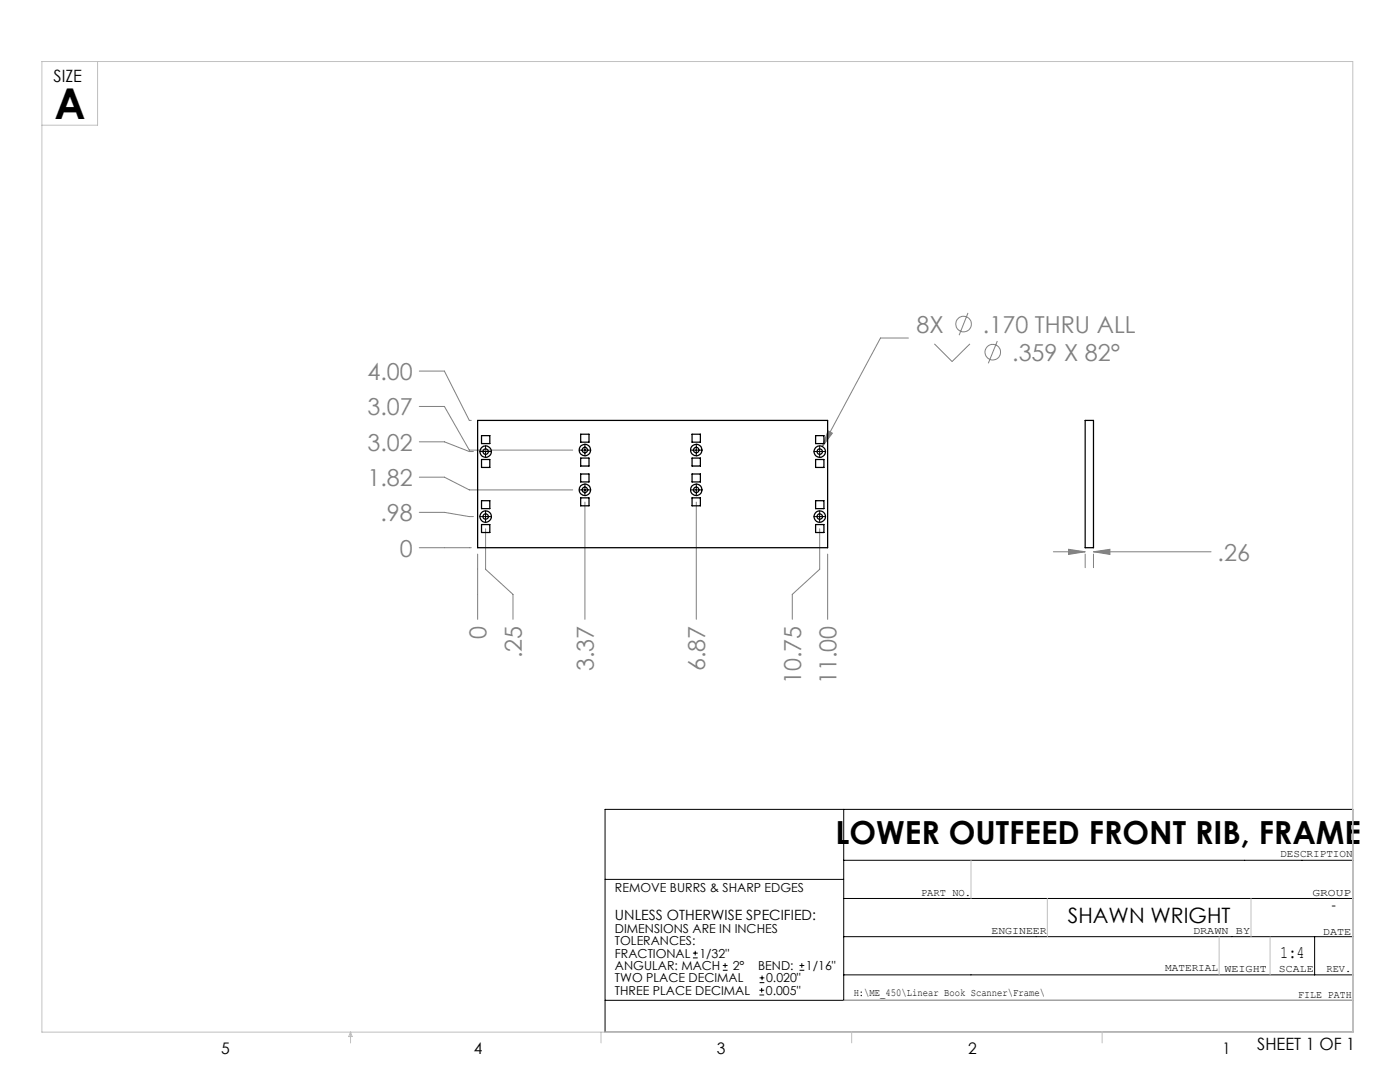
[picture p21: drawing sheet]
<svg xmlns="http://www.w3.org/2000/svg" width="279mm" height="216mm" viewBox="0 0 279 216" stroke-linecap="round" stroke-linejoin="round" font-family="sans-serif">
<defs><g id="words">
<text font-size="8.5" x="10.9" y="23.8">A</text>
<text font-size="6.3" x="166.8" y="168.4">LOWER OUTFEED FRONT RIB, FRAME</text>
<g font-size="4.7" fill="#808080">
<text x="182.9" y="66.4">8X</text>
<text x="196.2" y="66.4">.170 THRU ALL</text>
<text x="202" y="72">.359 X 82°</text>
<text x="73.3" y="75.8">4.00</text>
<text x="73.3" y="82.9">3.07</text>
<text x="73.3" y="89.9">3.02</text>
<text x="73.3" y="97">1.82</text>
<text x="75.9" y="104">.98</text>
<text x="79.8" y="111">0</text>
<text x="243" y="111.9">.26</text>
<text x="97.1" y="127.5" transform="rotate(-90 97.1 127.5)">0</text>
<text x="104.2" y="131.3" transform="rotate(-90 104.2 131.3)">.25</text>
<text x="118.5" y="133.9" transform="rotate(-90 118.5 133.9)">3.37</text>
<text x="140.7" y="133.9" transform="rotate(-90 140.7 133.9)">6.87</text>
<text x="159.9" y="136.5" transform="rotate(-90 159.9 136.5)">10.75</text>
<text x="167" y="136.5" transform="rotate(-90 167 136.5)">11.00</text>
</g>
<text font-size="4.2" x="213.1" y="184.3">SHAWN WRIGHT</text>
<text font-size="3.5" x="255.5" y="191.2">1:4</text>
<g font-size="3.4">
<text x="10.7" y="16.4">SIZE</text>
<text x="250.9" y="209.5">SHEET 1 OF 1</text>
</g>
<g font-size="3.2">
<text x="44.2" y="210.4">5</text>
<text x="94.6" y="210.3">4</text>
<text x="143.1" y="210.4">3</text>
<text x="193.2" y="210.3">2</text>
<text x="244" y="210.3">1</text>
</g>
<g font-size="2.8">
<text x="122.7" y="183.6">UNLESS OTHERWISE SPECIFIED:</text>
<text x="265.7" y="181.6">-</text>
</g>
<g font-size="2.5">
<text x="122.7" y="178">REMOVE BURRS &amp; SHARP EDGES</text>
<text x="122.7" y="186.2">DIMENSIONS ARE IN INCHES</text>
<text x="122.7" y="188.6">TOLERANCES:</text>
<text x="122.7" y="191.1">FRACTIONAL</text>
<text x="139.6" y="191.1">1/32&quot;</text>
<text x="122.7" y="193.6">ANGULAR: MACH</text>
<text x="122.7" y="196">TWO PLACE DECIMAL</text>
<text x="146.2" y="193.6">2°</text>
<text x="151.3" y="193.6">BEND:</text>
<text x="152.9" y="196">0.020&quot;</text>
<text x="160.8" y="193.6">1/16&quot;</text>
<text x="122.7" y="198.5">THREE PLACE DECIMAL</text>
<text x="152.8" y="198.5">0.005&quot;</text>
</g>
<g font-size="2.1">
<text x="255.5" y="171">DESCRIPTION</text>
<text x="183.8" y="178.8">PART NO.</text>
<text x="261.9" y="178.8">GROUP</text>
<text x="197.9" y="186.4">ENGINEER</text>
<text x="238.1" y="186.4">DRAWN BY</text>
<text x="264" y="186.5">DATE</text>
<text x="232.5" y="193.8">MATERIAL</text>
<text x="244.4" y="193.9">WEIGHT</text>
<text x="255.2" y="194">SCALE</text>
<text x="264.7" y="193.9">REV.</text>
<text x="170.4" y="198.7">H:\ME_450\Linear Book Scanner\Frame\</text>
<text x="259.1" y="199.1">FILE PATH</text>
</g>
</g></defs>
<g fill="none" stroke="#808080" stroke-width=".2">
<path d="M83.7 74h5l5 9.9h.4M181.3 67.5h-5.6l-11.6 21.6M186.5 68.6l3.5 3.5 3.6-3.5M193.2 62.4l-1.8 4.5M199 68.1l-1.8 4.4M83.7 88.2h5l5 1.9h.8M83.7 81.1h5l5 8.7h20.6M83.7 95.2h5l5 2.6h20.6M165.2 86l.9 .4-2 2.7zM83.7 109.3h10.4M83.7 102.2h5l5 .9h.8M95.3 110.6v13"/>
<path d="M96.9 105.5v8.1l5.5 5v5M116.7 100.2v23.4M139 100.2v23.4M163.6 105.5v8.1l-5.5 5v5M165.2 110.6v13M210.2 110.1h6.4M213.3 109.6l3.3 .5-3.3 .5zM216.6 110.6v2.7M218.2 110.1l3.3-.5v1zM218.2 110.6v2.7M218.2 110.1h23.5"/>
<circle cx="192.3" cy="64.7" r="1.55"/>
<circle cx="198.1" cy="70.3" r="1.55"/>
</g>
<g fill="none" stroke="#000" stroke-width=".2">
<path d="M95.7 90.1h2.4M96.9 88.9v2.4M115.6 89.8h2.3M115.6 97.8h2.3M116.7 88.6v2.4M116.7 96.6v2.3M137.8 89.8h2.3M137.8 97.8h2.3M139 88.6v2.4M139 96.6v2.3M162.4 90.1h2.3M163.6 88.9v2.4"/>
<path d="M95.7 103.1h2.4M96.9 101.9v2.3M162.4 103.1h2.3M163.6 101.9v2.3M120.8 161.5h149.2v44.5h-149.2zM120.8 175.5h47.6M168.4 179.3h101.6M168.4 161.5v38.1M168.4 171.7h101.6M120.8 199.6h149.2M138.3 191.1h.9M138.3 190.2h.9"/>
<path d="M138.7 189.7v.9M144.3 193.6h.9M144.3 192.7h.9M144.7 192.2v.9M151.6 198.5h.9M151.6 197.6h.9M151.6 196.1h.9M151.6 195.1h.9M152 197.1v.9M152.1 194.7v.9M159.6 193.6h.9M159.6 192.7h.9"/>
<path d="M160 192.2v.9M168.4 186.9h101.6M168.4 194.5h101.6M262.4 186.9v7.6"/>
</g>
<g fill="none" stroke="#c0c0c0" stroke-width=".2">
<path d="M8.4 12.3h261.6v193.7h-261.6zM19.5 12.3v12.7h-11.1M193.8 171.7v7.6M209 179.3v7.6M249.7 179.3v7.6M168.4 199.6h101.6M243.3 186.9v7.6M253.5 186.9v7.6M70 206v2.1M70 206l.3 .8h-.7zM119.9 206v2.1M170 206v2.1"/>
<path d="M220 206v2.1"/>
</g>
<path d="M165.2 86l-1.1 3.1 2-2.7zM213.3 109.6l3.3 .5-3.3 .5zM218.2 110.1l3.3-.5v1z" fill="#808080"/>
<g fill="none" stroke="#000" stroke-width=".25">
<path d="M95.3 83.9h69.9v25.4h-69.9zM96.1 99.9h1.7v1.6h-1.7zM96.1 91.7h1.7v1.6h-1.7zM96.1 86.9h1.7v1.6h-1.7zM115.9 86.6h1.6v1.6h-1.6zM115.9 91.4h1.6v1.6h-1.6zM115.9 94.6h1.6v1.6h-1.6zM115.9 99.3h1.6v1.6h-1.6zM138.1 86.6h1.7v1.6h-1.7zM138.1 91.4h1.7v1.6h-1.7zM138.1 94.6h1.7v1.6h-1.7zM138.1 99.3h1.7v1.6h-1.7z"/>
<path d="M162.8 99.9h1.6v1.6h-1.6zM162.8 86.9h1.6v1.6h-1.6zM162.8 91.7h1.6v1.6h-1.6zM216.6 83.9h1.6v25.4h-1.6zM96.1 104.7h1.7v1.6h-1.7zM162.8 104.7h1.6v1.6h-1.6z"/>
<circle cx="96.9" cy="90.1" r=".54"/>
<circle cx="96.9" cy="90.1" r="1.15"/>
<circle cx="116.7" cy="89.8" r=".54"/>
<circle cx="116.7" cy="97.7" r=".54"/>
<circle cx="116.7" cy="89.8" r="1.13"/>
<circle cx="116.7" cy="97.7" r="1.13"/>
<circle cx="139" cy="89.8" r=".54"/>
<circle cx="139" cy="97.7" r=".54"/>
<circle cx="139" cy="89.8" r="1.13"/>
<circle cx="139" cy="97.7" r="1.13"/>
<circle cx="163.6" cy="90.1" r=".54"/>
<circle cx="163.6" cy="90.1" r="1.15"/>
<circle cx="96.9" cy="103.1" r=".54"/>
<circle cx="96.9" cy="103.1" r="1.15"/>
<circle cx="163.6" cy="103.1" r=".54"/>
<circle cx="163.6" cy="103.1" r="1.15"/>
</g>
<use href="#words"/>
</svg>
